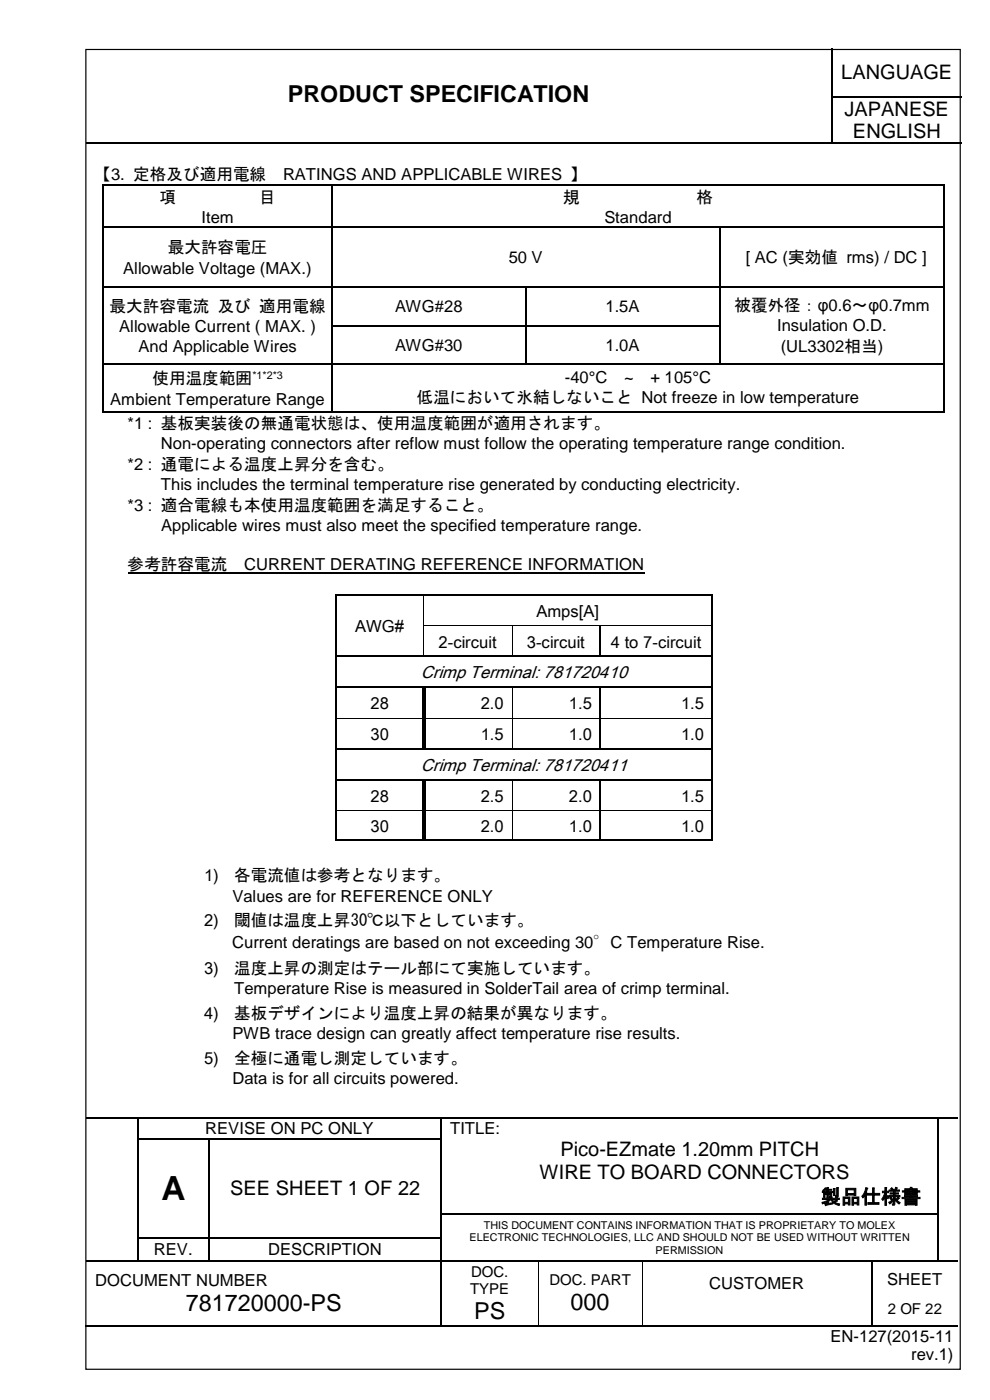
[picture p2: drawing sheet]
<svg xmlns="http://www.w3.org/2000/svg" width="210mm" height="297mm" viewBox="0 0 210 297" stroke-linecap="round" stroke-linejoin="round" font-family="sans-serif">
<defs><g id="words">
<text font-size="7.1" x="34.3" y="254.6">A</text>
<g font-size="5">
<text x="61.1" y="21.6">PRODUCT SPECIFICATION</text>
<text x="39.4" y="278.1">781720000-PS</text>
<text x="100.5" y="279.7">PS</text>
<text x="121" y="277.9">000</text>
</g>
<g font-size="4.2">
<text x="178.3" y="16.7">LANGUAGE</text>
<text x="179.1" y="24.5">JAPANESE</text>
<text x="180.8" y="29.4">ENGLISH</text>
<text x="118.8" y="245.3">Pico-EZmate 1.20mm PITCH</text>
<text x="114.4" y="250.1">WIRE TO BOARD CONNECTORS</text>
<text x="48.8" y="253.6">SEE SHEET 1 OF 22</text>
<text x="174" y="255.3">製品仕様書</text>
</g>
<g font-size="3.7">
<text x="89.2" y="143.9">Crimp Terminal: 781720410</text>
<text x="89.2" y="163.6">Crimp Terminal: 781720411</text>
</g>
<g font-size="3.5">
<text x="20" y="38.1">【3. 定格及び適用電線</text>
<text x="60" y="38.1">RATINGS AND APPLICABLE WIRES 】</text>
<text x="33.8" y="43">項</text>
<text x="42.7" y="47.3">Item</text>
<text x="55" y="43">目</text>
<text x="119.4" y="43">規</text>
<text x="128.1" y="47.3">Standard</text>
<text x="147.7" y="43">格</text>
<text x="35.6" y="53.8">最大許容電圧</text>
<text x="26.1" y="58">Allowable Voltage (MAX.)</text>
<text x="107.8" y="55.8">50 V</text>
<text x="158.1" y="55.8">[ AC (実効値 rms) / DC ]</text>
<text x="23.2" y="66.3">最大許容電流 及び 適用電線</text>
<text x="25.3" y="70.5">Allowable Current ( MAX. )</text>
<text x="83.8" y="66.2">AWG#28</text>
<text x="128.4" y="66.2">1.5A</text>
<text x="155.7" y="66">被覆外径：φ0.6～φ0.7mm</text>
<text x="164.8" y="70.3">Insulation O.D.</text>
<text x="29.4" y="74.6">And Applicable Wires</text>
<text x="83.8" y="74.4">AWG#30</text>
<text x="128.4" y="74.4">1.0A</text>
<text x="165.5" y="74.6">(UL3302相当)</text>
<text x="32.3" y="81.5">使用温度範囲</text>
<text x="119.7" y="81.2">-40°C</text>
<text x="132.3" y="81.2">~</text>
<text x="137.9" y="81.2">+ 105°C</text>
<text x="23.4" y="85.8">Ambient Temperature Range</text>
<text x="88.3" y="85.6">低温において氷結しないこと Not freeze in low temperature</text>
<text x="27.1" y="91">*1 : 基板実装後の無通電状態は、使用温度範囲が適用されます。</text>
<text x="34.1" y="95.3">Non-operating connectors after reflow must follow the operating temperature range condition.</text>
<text x="27.1" y="99.7">*2 : 通電による温度上昇分を含む。</text>
<text x="34.1" y="103.9">This includes the terminal temperature rise generated by conducting electricity.</text>
<text x="27.1" y="108.3">*3 : 適合電線も本使用温度範囲を満足すること。</text>
<text x="34.2" y="112.6">Applicable wires must also meet the specified temperature range.</text>
<text x="27.1" y="121">参考許容電流</text>
<text x="51.8" y="121">CURRENT DERATING REFERENCE INFORMATION</text>
<text x="113.7" y="130.9">Amps[A]</text>
<text x="75.3" y="134.1">AWG#</text>
<text x="93" y="137.4">2-circuit</text>
<text x="111.7" y="137.4">3-circuit</text>
<text x="129.5" y="137.4">4 to 7-circuit</text>
<text x="78.5" y="150.5">28</text>
<text x="101.9" y="150.5">2.0</text>
<text x="120.6" y="150.5">1.5</text>
<text x="144.4" y="150.5">1.5</text>
<text x="78.5" y="157">30</text>
<text x="101.9" y="157">1.5</text>
<text x="120.6" y="157">1.0</text>
<text x="144.4" y="157">1.0</text>
<text x="78.5" y="170.1">28</text>
<text x="101.9" y="170.1">2.5</text>
<text x="120.6" y="170.1">2.0</text>
<text x="144.4" y="170.1">1.5</text>
<text x="78.5" y="176.4">30</text>
<text x="101.9" y="176.4">2.0</text>
<text x="120.6" y="176.4">1.0</text>
<text x="144.4" y="176.4">1.0</text>
<text x="43.3" y="187">1)</text>
<text x="49.3" y="191.3">Values are for REFERENCE ONLY</text>
<text x="49.6" y="187">各電流値は参考となります。</text>
<text x="43.3" y="196.5">2)</text>
<text x="49.6" y="196.5">閾値は温度上昇30℃以下としています。</text>
<text x="49.2" y="201.1">Current deratings are based on not exceeding 30°C Temperature Rise.</text>
<text x="43.3" y="206.6">3)</text>
<text x="49.6" y="206.6">温度上昇の測定はテール部にて実施しています。</text>
<text x="49.6" y="210.9">Temperature Rise is measured in SolderTail area of crimp terminal.</text>
<text x="43.3" y="216.1">4)</text>
<text x="49.3" y="220.5">PWB trace design can greatly affect temperature rise results.</text>
<text x="49.6" y="216.1">基板デザインにより温度上昇の結果が異なります。</text>
<text x="43.3" y="225.7">5)</text>
<text x="49.6" y="225.7">全極に通電し測定しています。</text>
<text x="49.3" y="230">Data is for all circuits powered.</text>
<text x="43.5" y="240.7">REVISE ON PC ONLY</text>
<text x="95.4" y="240.6">TITLE:</text>
<text x="32.6" y="266.3">REV.</text>
<text x="56.9" y="266.3">DESCRIPTION</text>
<text x="20.2" y="272.7">DOCUMENT NUMBER</text>
<text x="150.4" y="273.5">CUSTOMER</text>
<text x="188.1" y="272.5">SHEET</text>
<text x="176.1" y="284.6">EN-127(2015-11</text>
<text x="193.2" y="288.6">rev.1)</text>
</g>
<g font-size="3.2">
<text x="99.7" y="274.5">TYPE</text>
<text x="99.9" y="270.8">DOC.</text>
<text x="116.5" y="272.7">DOC. PART</text>
<text x="188.2" y="278.8">2 OF 22</text>
</g>
<g font-size="2.3">
<text x="53.5" y="80.4">*1*2*3</text>
<text x="99.5" y="263.3">ELECTRONIC TECHNOLOGIES, LLC AND SHOULD NOT BE USED WITHOUT WRITTEN</text>
<text x="102.6" y="260.7">THIS DOCUMENT CONTAINS INFORMATION THAT IS PROPRIETARY TO MOLEX</text>
<text x="139" y="266">PERMISSION</text>
</g>
</g></defs>
<g fill="none" stroke="#000" stroke-width=".25">
<path d="M176.4 10.2v10.2M18.2 30.4h158M176.4 20.6v9.7M176.5 20.5h27.4M176.5 30.4h27.4M18.2 237.2h10.9M29.3 237.3v4.2M29.4 237.2h64M93.5 237.3v4.2M93.6 237.2h105.2M198.9 237.3v4.2M199 237.2h4.1"/>
<path d="M29.3 241.8v5M29.3 247.1v5M29.3 252.3v5.1M29.3 257.7v4.7M29.4 241.7h14.8M44.3 241.8v5M44.3 247.1v5M44.3 252.3v5.1M44.3 257.7v4.7M44.5 241.7h48.9M93.5 241.8v5M93.5 247.1v5"/>
<path d="M93.5 252.3v5.1M93.5 257.7v4.7M93.6 257.5h105.2M198.9 241.8v5M198.9 247.1v5M198.9 252.3v5.1M198.9 257.7v4.7M18.2 267.5h10.9M29.3 262.7v4.7M29.4 262.5h14.8M29.4 267.5h14.8M44.3 262.7v4.7"/>
<path d="M44.5 262.5h48.9M44.5 267.5h48.9M93.5 262.7v4.7M93.5 267.6v13.5M93.6 267.5h20.4M114.3 267.5h21.7M136.3 267.5h48.4M184.8 267.6v13.5M184.9 267.5h13.9M198.9 262.7v4.7M199 267.5h4.1M18 281.2h75.4"/>
<path d="M93.6 281.2h20.4M114.3 281.2h21.7M136.3 281.2h48.4M184.9 281.2h18.2"/>
</g>
<g fill="#000">
<path d="M176.2 20.4h.3v.2h-.3z" fill-rule="evenodd"/>
<path d="M176.2 30.3h.3v.3h-.3z" fill-rule="evenodd"/>
<path d="M29.1 237.1h.3v.2h-.3z" fill-rule="evenodd"/>
<path d="M93.4 237.1h.2v.2h-.2z" fill-rule="evenodd"/>
<path d="M198.8 237.1h.2v.2h-.2z" fill-rule="evenodd"/>
<path d="M29.1 241.5h.3v.3h-.3z" fill-rule="evenodd"/>
<path d="M29.1 246.8h.3v.3h-.3z" fill-rule="evenodd"/>
<path d="M29.1 252.1h.3v.2h-.3z" fill-rule="evenodd"/>
<path d="M29.1 257.4h.3v.3h-.3z" fill-rule="evenodd"/>
<path d="M44.2 241.5h.3v.3h-.3z" fill-rule="evenodd"/>
<path d="M44.2 246.8h.3v.3h-.3z" fill-rule="evenodd"/>
<path d="M44.2 252.1h.3v.2h-.3z" fill-rule="evenodd"/>
<path d="M44.2 257.4h.3v.3h-.3z" fill-rule="evenodd"/>
<path d="M93.4 241.5h.2v.3h-.2z" fill-rule="evenodd"/>
<path d="M93.4 246.8h.2v.3h-.2z" fill-rule="evenodd"/>
<path d="M93.4 252.1h.2v.2h-.2z" fill-rule="evenodd"/>
<path d="M93.4 257.4h.2v.3h-.2z" fill-rule="evenodd"/>
<path d="M198.8 241.5h.2v.3h-.2z" fill-rule="evenodd"/>
<path d="M198.8 246.8h.2v.3h-.2z" fill-rule="evenodd"/>
<path d="M198.8 252.1h.2v.2h-.2z" fill-rule="evenodd"/>
<path d="M198.8 257.4h.2v.3h-.2z" fill-rule="evenodd"/>
<path d="M29.1 262.4h.3v.3h-.3z" fill-rule="evenodd"/>
<path d="M29.1 267.4h.3v.2h-.3z" fill-rule="evenodd"/>
<path d="M44.2 262.4h.3v.3h-.3z" fill-rule="evenodd"/>
<path d="M44.2 267.4h.3v.2h-.3z" fill-rule="evenodd"/>
<path d="M93.4 262.4h.2v.3h-.2z" fill-rule="evenodd"/>
<path d="M93.4 267.4h.2v.2h-.2z" fill-rule="evenodd"/>
<path d="M114 267.4h.3v.2h-.3z" fill-rule="evenodd"/>
<path d="M136 267.4h.3v.2h-.3z" fill-rule="evenodd"/>
<path d="M184.7 267.4h.2v.2h-.2z" fill-rule="evenodd"/>
<path d="M198.8 262.4h.2v.3h-.2z" fill-rule="evenodd"/>
<path d="M198.8 267.4h.2v.2h-.2z" fill-rule="evenodd"/>
<path d="M93.4 281.1h.2v.2h-.2z" fill-rule="evenodd"/>
<path d="M114 281.1h.3v.2h-.3z" fill-rule="evenodd"/>
<path d="M136 281.1h.3v.2h-.3z" fill-rule="evenodd"/>
<path d="M184.7 281.1h.2v.2h-.2z" fill-rule="evenodd"/>
</g>
<path d="M114.1 267.6v13.5M136.1 267.6v13.5" fill="none" stroke="#000" stroke-width=".21"/>
<path d="M58.5 15.8h112.4v9.7h-112.4z" fill-rule="evenodd" fill="#fff"/>
<g fill="none" stroke="#000" stroke-width=".25">
<path d="M18.2 10.5h185.4v280h-185.4zM21.9 39.5v8.6M22.1 39.3h48.1M70.4 39.5v8.6M70.5 39.3h129.6M200.2 39.5v8.6M21.9 48.4v12.3M22.1 48.2h48.1M70.4 48.4v12.3M70.5 48.2h81.9M152.6 48.4v12.3M152.7 48.2h47.4"/>
<path d="M200.2 48.4v12.3M21.9 61v8M21.9 69.2v7.9M21.9 77.4v9.8M22.1 60.8h48.1M22.1 77.2h48.1M70.4 61v8M70.4 69.2v7.9M70.4 77.4v9.8M70.5 60.8h40.9M70.5 69.1h40.9M70.5 77.2h40.9"/>
<path d="M111.5 61v8M111.5 69.2v7.9M111.6 60.8h40.8M111.6 69.1h40.8M111.6 77.2h40.8M152.6 61v8M152.6 69.2v7.9M152.7 60.8h47.4M152.7 77.2h47.4M200.2 61v8M200.2 69.2v7.9M200.2 77.4v9.8"/>
<path d="M22.1 87.3h48.1M70.5 87.3h129.6M27.1 121.5h109.5M89.6 145.9v6.3M89.6 152.4v6.4M90.1 145.9v6.3M90.1 152.4v6.4M89.6 165.6v6.2M89.6 171.9v6.2M90.1 165.6v6.2M90.1 171.9v6.2"/>
</g>
<g fill="#000">
<path d="M21.8 39.2h.3v.3h-.3z" fill-rule="evenodd"/>
<path d="M21.8 39.2h.3v.3h-.3z" fill-rule="evenodd"/>
<path d="M70.2 39.2h.3v.3h-.3z" fill-rule="evenodd"/>
<path d="M200.1 39.2h.3v.3h-.3z" fill-rule="evenodd"/>
<path d="M200.1 39.2h.3v.3h-.3z" fill-rule="evenodd"/>
<path d="M21.8 48.1h.3v.3h-.3z" fill-rule="evenodd"/>
<path d="M70.2 48.1h.3v.3h-.3z" fill-rule="evenodd"/>
<path d="M152.4 48.1h.3v.3h-.3z" fill-rule="evenodd"/>
<path d="M200.1 48.1h.3v.3h-.3z" fill-rule="evenodd"/>
<path d="M21.8 60.7h.3v.3h-.3z" fill-rule="evenodd"/>
<path d="M21.8 69h.3v.2h-.3z" fill-rule="evenodd"/>
<path d="M21.8 77.1h.3v.3h-.3z" fill-rule="evenodd"/>
<path d="M70.2 60.7h.3v.3h-.3z" fill-rule="evenodd"/>
<path d="M70.2 69h.3v.2h-.3z" fill-rule="evenodd"/>
<path d="M70.2 77.1h.3v.3h-.3z" fill-rule="evenodd"/>
<path d="M111.4 60.7h.2v.3h-.2z" fill-rule="evenodd"/>
<path d="M111.4 69h.2v.2h-.2z" fill-rule="evenodd"/>
<path d="M111.4 77.1h.2v.3h-.2z" fill-rule="evenodd"/>
<path d="M152.4 60.7h.3v.3h-.3z" fill-rule="evenodd"/>
<path d="M152.4 69h.3v.2h-.3z" fill-rule="evenodd"/>
<path d="M152.4 77.1h.3v.3h-.3z" fill-rule="evenodd"/>
<path d="M200.1 60.7h.3v.3h-.3z" fill-rule="evenodd"/>
<path d="M200.1 69h.3v.2h-.3z" fill-rule="evenodd"/>
<path d="M200.1 77.1h.3v.3h-.3z" fill-rule="evenodd"/>
<path d="M21.8 87.2h.3v.3h-.3z" fill-rule="evenodd"/>
<path d="M21.8 87.2h.3v.3h-.3z" fill-rule="evenodd"/>
<path d="M70.2 87.2h.3v.3h-.3z" fill-rule="evenodd"/>
<path d="M200.1 87.2h.3v.3h-.3z" fill-rule="evenodd"/>
<path d="M200.1 87.2h.3v.3h-.3z" fill-rule="evenodd"/>
<path d="M71 126h.3v.4h-.3z" fill-rule="evenodd"/>
<path d="M71 126h.3v.4h-.3z" fill-rule="evenodd"/>
<path d="M71 132.6h.3v.3h-.3z" fill-rule="evenodd"/>
<path d="M71 139h.3v.4h-.3z" fill-rule="evenodd"/>
<path d="M89.8 126h.3v.4h-.3z" fill-rule="evenodd"/>
<path d="M89.8 132.6h.1v.3h-.1z" fill-rule="evenodd"/>
<path d="M89.8 139h.3v.4h-.3z" fill-rule="evenodd"/>
<path d="M108.5 132.7h.2v.2h-.2z" fill-rule="evenodd"/>
<path d="M108.5 132.6h.2v.1h-.2z" fill-rule="evenodd"/>
<path d="M108.5 139h.3v.4h-.3z" fill-rule="evenodd"/>
<path d="M127.1 132.7h.3v.2h-.3z" fill-rule="evenodd"/>
<path d="M127.1 132.6h.1v.1h-.1z" fill-rule="evenodd"/>
<path d="M127.1 139h.3v.4h-.3z" fill-rule="evenodd"/>
<path d="M150.8 126h.4v.4h-.4z" fill-rule="evenodd"/>
<path d="M150.8 126h.4v.4h-.4z" fill-rule="evenodd"/>
<path d="M150.8 132.6h.4v.3h-.4z" fill-rule="evenodd"/>
<path d="M150.8 139h.4v.4h-.4z" fill-rule="evenodd"/>
<path d="M71 145.6h.3v.3h-.3z" fill-rule="evenodd"/>
<path d="M71 152.2h.3v.2h-.3z" fill-rule="evenodd"/>
<path d="M71 158.8h.3v.3h-.3z" fill-rule="evenodd"/>
<path d="M89.5 145.6h.3v.3h-.3z" fill-rule="evenodd"/>
<path d="M89.5 152.2h.2v.2h-.2z" fill-rule="evenodd"/>
<path d="M89.5 158.8h.3v.3h-.3z" fill-rule="evenodd"/>
<path d="M90 152.2h.2v.2h-.2z" fill-rule="evenodd"/>
<path d="M108.5 145.6h.3v.3h-.3z" fill-rule="evenodd"/>
<path d="M108.5 152.2h.2v.2h-.2z" fill-rule="evenodd"/>
<path d="M108.5 158.8h.3v.3h-.3z" fill-rule="evenodd"/>
<path d="M127.1 145.6h.3v.3h-.3z" fill-rule="evenodd"/>
<path d="M127.1 152.2h.3v.2h-.3z" fill-rule="evenodd"/>
<path d="M127.1 158.8h.3v.3h-.3z" fill-rule="evenodd"/>
<path d="M150.8 145.6h.4v.3h-.4z" fill-rule="evenodd"/>
<path d="M150.8 152.2h.4v.2h-.4z" fill-rule="evenodd"/>
<path d="M150.8 158.8h.4v.3h-.4z" fill-rule="evenodd"/>
<path d="M71 165.3h.3v.3h-.3z" fill-rule="evenodd"/>
<path d="M71 171.8h.3v.1h-.3z" fill-rule="evenodd"/>
<path d="M71 178.1h.3v.4h-.3z" fill-rule="evenodd"/>
<path d="M71 178.1h.3v.4h-.3z" fill-rule="evenodd"/>
<path d="M89.5 165.3h.3v.3h-.3z" fill-rule="evenodd"/>
<path d="M89.5 171.8h.2v.1h-.2z" fill-rule="evenodd"/>
<path d="M89.5 178.1h.3v.4h-.3z" fill-rule="evenodd"/>
<path d="M90 171.8h.2v.1h-.2z" fill-rule="evenodd"/>
<path d="M108.5 165.3h.3v.3h-.3z" fill-rule="evenodd"/>
<path d="M108.5 171.8h.2v.1h-.2z" fill-rule="evenodd"/>
<path d="M108.5 178.1h.3v.4h-.3z" fill-rule="evenodd"/>
<path d="M127.1 165.3h.3v.3h-.3z" fill-rule="evenodd"/>
<path d="M127.1 171.8h.3v.1h-.3z" fill-rule="evenodd"/>
<path d="M127.1 178.1h.3v.4h-.3z" fill-rule="evenodd"/>
<path d="M150.8 165.3h.4v.3h-.4z" fill-rule="evenodd"/>
<path d="M150.8 171.8h.4v.1h-.4z" fill-rule="evenodd"/>
<path d="M150.8 178.1h.4v.4h-.4z" fill-rule="evenodd"/>
<path d="M150.8 178.1h.4v.4h-.4z" fill-rule="evenodd"/>
</g>
<g fill="none" stroke="#000" stroke-width=".34">
<path d="M71.1 126.4v6.2M71.1 132.9v6.1M71.1 139.4v6.2M71.3 126.2h18.5M71.3 139.2h18.5M90.1 126.2h60.7M90.1 139.2h18.4M108.8 139.2h18.3M127.2 132.9v6.1M127.4 139.2h23.4M151 126.4v6.2M151 132.9v6.1"/>
<path d="M151 139.4v6.2M71.1 145.9v6.3M71.1 152.4v6.4M71.1 159.1v6.2M71.3 145.7h18.2M71.3 158.9h18.2M89.8 145.7h18.7M89.8 158.9h18.7M108.8 145.7h18.3M108.8 158.9h18.3M127.2 145.9v6.3M127.2 152.4v6.4"/>
<path d="M127.4 145.7h23.4M127.4 158.9h23.4M151 145.9v6.3M151 152.4v6.4M151 159.1v6.2M71.1 165.6v6.2M71.1 171.9v6.2M71.3 165.5h18.2M71.3 178.3h18.2M89.8 165.5h18.7M89.8 178.3h18.7M108.8 165.5h18.3"/>
<path d="M108.8 178.3h18.3M127.2 165.6v6.2M127.2 171.9v6.2M127.4 165.5h23.4M127.4 178.3h23.4M151 165.6v6.2M151 171.9v6.2"/>
</g>
<g fill="none" stroke="#000" stroke-width=".21">
<path d="M89.8 126.4v6.2M89.8 132.9v6.1M89.9 132.6h18.6M108.6 132.9v6.1M108.7 132.6h18.4M127.2 132.6h23.6M71.3 152.3h18.2M90.2 152.3h18.3M108.6 145.9v6.3M108.6 152.4v6.4M108.7 152.3h18.4M127.4 152.3h23.4"/>
<path d="M71.3 171.9h18.2M90.2 171.9h18.3M108.6 165.6v6.2M108.6 171.9v6.2M108.7 171.9h18.4M127.4 171.9h23.4"/>
</g>
<use href="#words"/>
</svg>
